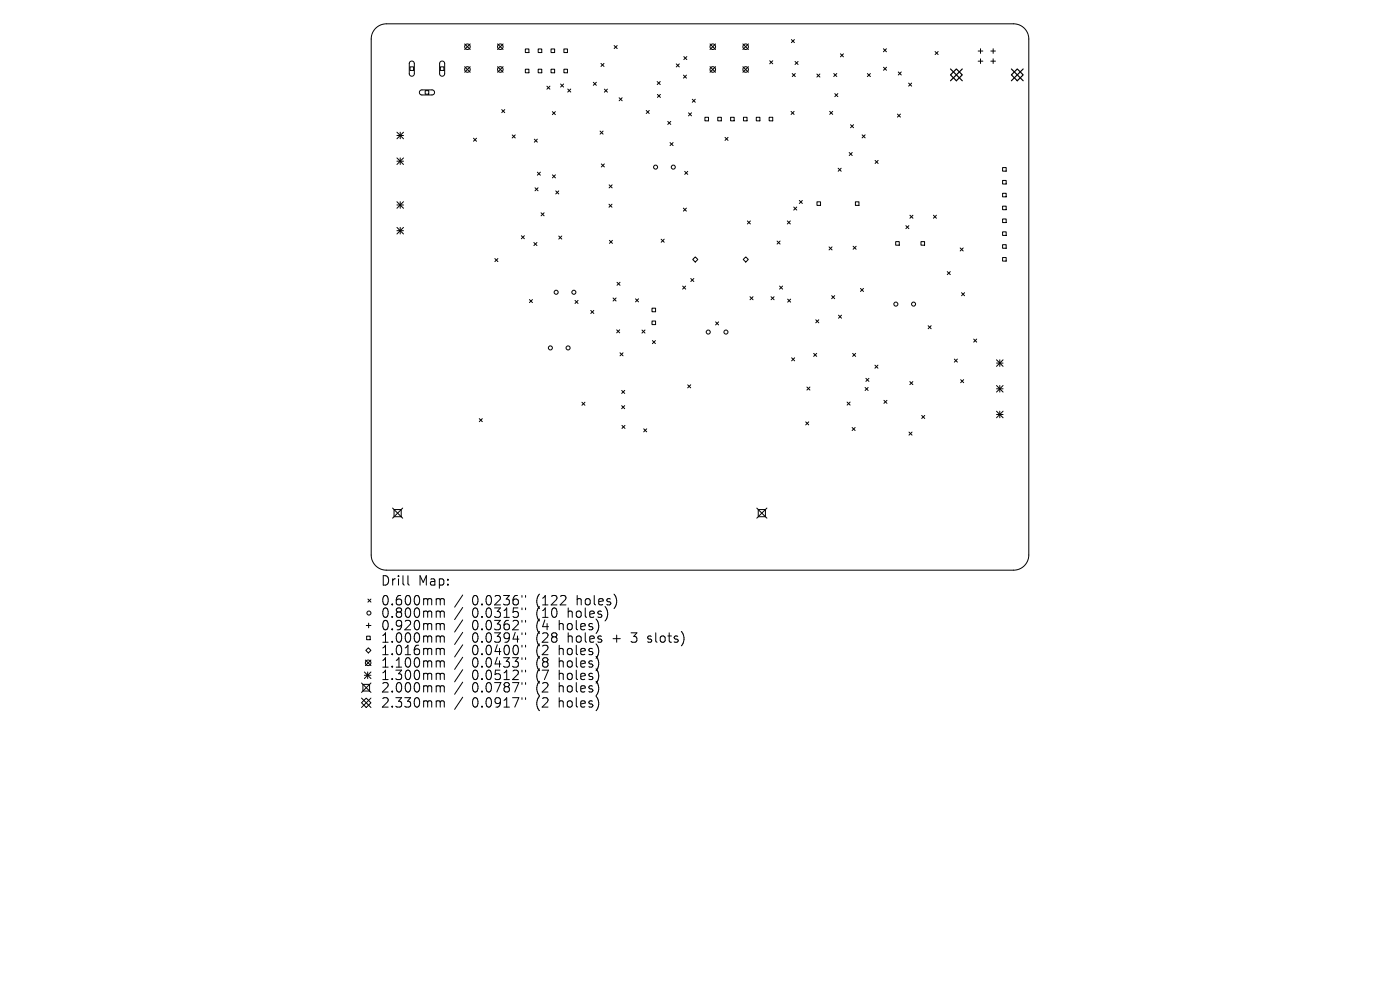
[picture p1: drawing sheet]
<svg xmlns="http://www.w3.org/2000/svg" width="297mm" height="210mm" viewBox="0 0 297 210" stroke-linecap="round" stroke-linejoin="round" font-family="sans-serif">
<defs><g id="words">
<g font-size="2.8">
<text x="80.7" y="124.5">Drill</text>
<text x="88.7" y="124.5">Map:</text>
<text x="80.7" y="128.7">0.600mm</text>
<text x="80.7" y="131.3">0.800mm</text>
<text x="100.1" y="128.7">0.0236&quot;</text>
<text x="100.1" y="131.3">0.0315&quot;</text>
<text x="113.9" y="128.7">(122</text>
<text x="113.9" y="131.3">(10</text>
<text x="120.7" y="131.3">holes)</text>
<text x="122.6" y="128.7">holes)</text>
<text x="80.7" y="134">0.920mm</text>
<text x="80.7" y="136.6">1.000mm</text>
<text x="100.1" y="134">0.0362&quot;</text>
<text x="100.1" y="136.6">0.0394&quot;</text>
<text x="113.9" y="134">(4</text>
<text x="113.9" y="136.6">(28</text>
<text x="118.8" y="134">holes)</text>
<text x="120.7" y="136.6">holes</text>
<text x="130.5" y="136.6">+</text>
<text x="134.7" y="136.6">3</text>
<text x="138.3" y="136.6">slots)</text>
<text x="80.7" y="139.3">1.016mm</text>
<text x="80.7" y="141.9">1.100mm</text>
<text x="100.1" y="139.3">0.0400&quot;</text>
<text x="100.1" y="141.9">0.0433&quot;</text>
<text x="113.9" y="139.3">(2</text>
<text x="113.9" y="141.9">(8</text>
<text x="118.8" y="139.3">holes)</text>
<text x="118.8" y="141.9">holes)</text>
<text x="80.7" y="144.5">1.300mm</text>
<text x="80.7" y="147.2">2.000mm</text>
<text x="100.1" y="144.5">0.0512&quot;</text>
<text x="100.1" y="147.2">0.0787&quot;</text>
<text x="113.9" y="144.5">(7</text>
<text x="113.9" y="147.2">(2</text>
<text x="118.8" y="144.5">holes)</text>
<text x="118.8" y="147.2">holes)</text>
<text x="80.7" y="150.4">2.330mm</text>
<text x="100.1" y="150.4">0.0917&quot;</text>
<text x="113.9" y="150.4">(2</text>
<text x="118.8" y="150.4">holes)</text>
</g>
</g></defs>
<g fill="none" stroke="#000" stroke-width=".21">
<path d="M79.8 5.9l.9-.6 1.3-.2h133a3.2 3.2 0 0 1 3.3 3.2v109.4a3.2 3.2 0 0 1-3.3 3.3h-133a3.2 3.2 0 0 1-3.3-3.3v-109.4l.2-1.1zM87 14.2h.7v.7h-.7zM87 13.1l.5-.1 .4 .4v2.3l-.4 .5-.4-.1-.3-.4v-2.3zM89.1 19.2l.4-.1h2.2l.4 .2 .1 .4-.5 .4h-2.3l-.4-.3zM90.2 19.2h.8v.8h-.8zM93.4 14.2h.8v.7h-.8zM93.4 13.1l.5-.1 .4 .4v2.3l-.4 .5-.4-.1-.2-.4v-2.3zM98.6 9.3l1.2 1.2M98.6 14.1l1.2 1.2M99.8 9.3l-1.2 1.2M99.8 14.1l-1.2 1.2M105.5 9.3l1.2 1.2"/>
<path d="M105.5 14.1l1.2 1.2M106.7 9.3l-1.2 1.2M106.7 14.1l-1.2 1.2M111.4 10.4h.8v.7h-.8zM111.4 14.7h.8v.7h-.8zM114.2 10.4h.7v.7h-.7zM114.2 14.7h.7v.7h-.7zM116 18.3l.7 .6M116.7 18.3l-.7 .6M116.9 10.4h.8v.7h-.8zM116.9 14.7h.8v.7h-.8zM118.9 17.8l.7 .7"/>
<path d="M119.6 17.8l-.7 .7M119.6 10.4h.8v.7h-.8zM119.6 14.7h.8v.7h-.8zM120.4 18.9l.7 .6M121.1 18.9l-.7 .6M125.9 17.5l.6 .6M126.5 17.5l-.6 .6M127.5 13.5l.6 .6M128.1 13.5l-.6 .6M128.2 18.9l.7 .6M128.9 18.9l-.7 .6M130.3 9.7l.6 .6"/>
<path d="M130.9 9.7l-.6 .6M139.4 17.3l.7 .6M140.1 17.3l-.7 .6M143.5 13.6l.6 .6M144.1 13.6l-.6 .6M145 15.9l.6 .7M145.1 12l.6 .6M145.6 15.9l-.6 .7M145.7 12l-.6 .6M150.6 9.3l1.2 1.2M150.6 14.1l1.2 1.2M151.8 9.3l-1.2 1.2"/>
<path d="M151.8 14.1l-1.2 1.2M157.6 9.3l1.2 1.2M157.6 14.1l1.2 1.2M158.8 9.3l-1.2 1.2M158.8 14.1l-1.2 1.2M163.3 12.9l.6 .6M163.9 12.9l-.6 .6M167.9 8.4l.6 .6M168.1 15.6l.6 .6M168.5 8.4l-.6 .6M168.7 13l.6 .7M168.7 15.6l-.6 .6"/>
<path d="M169.3 13l-.6 .7M173.3 15.7l.6 .6M173.9 15.7l-.6 .6M176.9 15.6l.6 .6M177.1 19.9l.6 .6M177.5 15.6l-.6 .6M177.7 19.9l-.6 .6M178.3 11.4l.6 .7M178.9 11.4l-.6 .7M184 15.6l.7 .6M184.7 15.6l-.7 .6M187.4 10.3l.7 .7"/>
<path d="M187.4 14.3l.7 .6M188.1 10.3l-.7 .7M188.1 14.3l-.7 .6M190.6 15.3l.6 .6M191.2 15.3l-.6 .6M192.8 17.6l.6 .7M193.4 17.6l-.6 .7M198.4 10.9l.6 .7M199 10.9l-.6 .7M207.5 10.8h1M207.5 13h1M208 10.3v1"/>
<path d="M208 12.5v1M210.2 10.8h1M210.2 13h1M210.7 10.3v1M210.7 12.5v1M84.2 28l1.4 1.4M84.2 28.7h1.4M84.2 33.5l1.4 1.4M84.2 34.2h1.4M84.9 28v1.4M84.9 33.5v1.4M85.6 28l-1.4 1.4"/>
<path d="M85.6 33.5l-1.4 1.4M100.5 29.3l.6 .7M101.1 29.3l-.6 .7M106.4 23.2l.7 .7M107.1 23.2l-.7 .7M108.7 28.6l.6 .7M109.3 28.6l-.6 .7M113.4 29.5l.6 .7M113.5 39.8l.6 .7M114 36.5l.6 .7M114 29.5l-.6 .7M114.1 39.8l-.6 .7"/>
<path d="M114.6 36.5l-.6 .7M117.2 23.7l.6 .6M117.2 37.1l.6 .6M117.8 23.7l-.6 .6M117.8 37.1l-.6 .6M127.3 27.8l.6 .7M127.6 34.8l.6 .6M127.9 27.8l-.6 .7M128.2 34.8l-.6 .6M129.2 39.2l.7 .7M129.9 39.2l-.7 .7M131.3 20.7l.7 .7"/>
<path d="M132 20.7l-.7 .7M137.1 23.4l.6 .7M137.7 23.4l-.6 .7M139.5 20l.6 .7M140.1 20l-.6 .7M141.7 25.8l.6 .6M142.1 30.2l.7 .7M142.3 25.8l-.6 .6M142.8 30.2l-.7 .7M145.3 36.3l.6 .7M145.9 36.3l-.6 .7M146.1 23.9l.6 .7"/>
<path d="M146.7 23.9l-.6 .7M146.9 21.1l.6 .6M147.5 21.1l-.6 .6M149.5 24.9h.8v.7h-.8zM152.3 24.9h.7v.7h-.7zM153.8 29.1l.7 .7M154.5 29.1l-.7 .7M155 24.9h.8v.7h-.8zM157.7 24.9h.8v.7h-.8zM160.4 24.9h.8v.7h-.8zM163.2 24.9h.7v.7h-.7zM167.8 23.6l.7 .7"/>
<path d="M168.5 23.6l-.7 .7M176 23.6l.7 .7M176.7 23.6l-.7 .7M177.8 35.7l.7 .6M178.5 35.7l-.7 .6M180.2 32.4l.6 .6M180.4 26.5l.7 .6M180.8 32.4l-.6 .6M181.1 26.5l-.7 .6M182.9 28.6l.6 .6M183.5 28.6l-.6 .6M185.7 34l.6 .7"/>
<path d="M186.3 34l-.6 .7M190.4 24.2l.6 .6M191 24.2l-.6 .6M212.7 35.6h.8v.7h-.8zM212.7 38.3h.8v.7h-.8zM84.2 42.8l1.4 1.4M84.2 43.5h1.4M84.2 48.2l1.4 1.4M84.2 48.9h1.4M84.9 42.8v1.4M84.9 48.2v1.4M85.6 42.8l-1.4 1.4"/>
<path d="M85.6 48.2l-1.4 1.4M105 54.8l.6 .7M105.6 54.8l-.6 .7M110.6 50l.6 .6M111.2 50l-.6 .6M113.3 51.4l.6 .7M113.9 51.4l-.6 .7M114.8 45.1l.6 .7M115.4 45.1l-.6 .7M117.9 40.5l.6 .6M118.5 50.1l.7 .6M118.5 40.5l-.6 .6"/>
<path d="M119.2 50.1l-.7 .6M129.2 43.3l.6 .7M129.3 51l.6 .6M129.8 43.3l-.6 .7M129.9 51l-.6 .6M130.9 59.9l.6 .6M131.5 59.9l-.6 .6M140.3 50.7l.6 .7M140.9 50.7l-.6 .7M145 44.1l.6 .7M145.6 44.1l-.6 .7M146.5 59.1l.7 .6"/>
<path d="M147 55l.5-.5 .5 .5-.5 .6zM147.2 59.1l-.7 .6M157.7 55l.5-.5 .6 .5-.6 .6zM158.5 46.9l.7 .6M159.2 46.9l-.7 .6M164.8 51.1l.7 .7M165.5 51.1l-.7 .7M167 46.9l.7 .6M167.7 46.9l-.7 .6M168.4 43.9l.6 .7M169 43.9l-.6 .7M169.6 42.5l.6 .7"/>
<path d="M170.2 42.5l-.6 .7M173.3 42.8h.8v.8h-.8zM175.9 52.4l.6 .6M176.5 52.4l-.6 .6M181 52.2l.6 .7M181.5 42.8h.7v.8h-.7zM181.6 52.2l-.6 .7M190 51.3h.8v.7h-.8zM192.2 47.9l.6 .6M192.8 47.9l-.6 .6M193 45.7l.7 .6M193.7 45.7l-.7 .6"/>
<path d="M195.4 51.3h.7v.7h-.7zM198 45.7l.7 .6M198.7 45.7l-.7 .6M201 57.6l.6 .7M201.6 57.6l-.6 .7M203.7 52.6l.6 .6M204.3 52.6l-.6 .6M212.7 41h.8v.8h-.8zM212.7 43.7h.8v.8h-.8zM212.7 46.5h.8v.7h-.8zM212.7 49.2h.8v.7h-.8zM212.7 51.9h.8v.8h-.8z"/>
<path d="M212.7 54.6h.8v.8h-.8zM112.3 63.5l.7 .7M113 63.5l-.7 .7M122 63.7l.6 .7M122.6 63.7l-.6 .7M125.3 65.9l.7 .6M126 65.9l-.7 .6M130.1 63.2l.6 .7M130.7 63.2l-.6 .7M130.8 70l.7 .6M131.5 70l-.7 .6M131.5 74.8l.7 .7"/>
<path d="M132.2 74.8l-.7 .7M134.8 63.4l.7 .6M135.5 63.4l-.7 .6M136.2 70l.6 .7M136.8 70l-.6 .7M138.3 65.4h.8v.7h-.8zM138.3 68.1h.8v.8h-.8zM138.4 72.2l.6 .7M139 72.2l-.6 .7M144.8 60.7l.7 .6M145.5 60.7l-.7 .6M151.8 68.3l.6 .6"/>
<path d="M152.4 68.3l-.6 .6M159.1 62.9l.7 .7M159.8 62.9l-.7 .7M163.6 62.9l.6 .7M164.2 62.9l-.6 .7M165.4 60.7l.6 .6M166 60.7l-.6 .6M167.1 63.5l.6 .6M167.7 63.5l-.6 .6M167.9 75.9l.7 .6M168.6 75.9l-.7 .6M172.6 75l.7 .6"/>
<path d="M173.1 67.8l.6 .7M173.3 75l-.7 .6M173.7 67.8l-.6 .7M176.4 62.7l.7 .7M177.1 62.7l-.7 .7M177.9 66.9l.6 .6M178.5 66.9l-.6 .6M180.9 75l.6 .6M181.5 75l-.6 .6M182.5 61.2l.7 .6M183.2 61.2l-.7 .6M185.6 77.5l.7 .6"/>
<path d="M186.3 77.5l-.7 .6M196.9 69.1l.6 .6M197.5 69.1l-.6 .6M202.5 76.2l.6 .6M203.1 76.2l-.6 .6M204 62.1l.6 .6M204.6 62.1l-.6 .6M206.6 71.9l.6 .7M207.2 71.9l-.6 .7M211.4 76.3l1.4 1.4M211.4 77h1.4M212.1 76.3v1.4"/>
<path d="M212.8 76.3l-1.4 1.4M101.7 88.8l.6 .7M102.3 88.8l-.6 .7M123.5 85.3l.6 .7M124.1 85.3l-.6 .7M131.9 86l.6 .7M131.9 82.8l.6 .7M131.9 90.2l.7 .7M132.5 86l-.6 .7M132.5 82.8l-.6 .7M132.6 90.2l-.7 .7M136.6 91l.6 .6"/>
<path d="M137.2 91l-.6 .6M145.9 81.6l.6 .7M146.5 81.6l-.6 .7M170.9 89.5l.7 .6M171.2 82.1l.6 .6M171.6 89.5l-.7 .6M171.8 82.1l-.6 .6M179.7 85.3l.6 .6M180.3 85.3l-.6 .6M180.8 90.7l.6 .6M181.4 90.7l-.6 .6M183.5 82.2l.7 .6"/>
<path d="M183.7 80.3l.6 .6M184.2 82.2l-.7 .6M184.3 80.3l-.6 .6M187.5 84.9l.7 .7M188.2 84.9l-.7 .7M192.8 91.7l.7 .6M193 80.9l.7 .7M193.5 91.7l-.7 .6M193.7 80.9l-.7 .7M195.5 88.1l.7 .7M196.2 88.1l-.7 .7M203.8 80.5l.6 .7"/>
<path d="M204.4 80.5l-.6 .7M211.4 81.8l1.4 1.4M211.4 82.5h1.4M211.4 87.2l1.4 1.4M211.4 87.9h1.4M212.1 81.8v1.4M212.1 87.2v1.4M212.8 81.8l-1.4 1.4M212.8 87.2l-1.4 1.4M83.3 107.8l2.1 2.1M83.6 108.1h1.5v1.5h-1.5zM85.4 107.8l-2.1 2.1"/>
<path d="M160.5 107.8l2.2 2.1M160.9 108.1h1.5v1.5h-1.5zM162.7 107.8l-2.2 2.1M77.7 132.7h1M77.8 134.9h.7v.8h-.7zM78.1 127.1l.6 .6M78.1 137.4l.6 .6-.6 .5-.5-.5zM78.2 132.2v1M78.7 127.1l-.6 .6M86.5 122.1v1.7l.3 .3M92.8 127l.5 .1 .1 .2M92.8 129.6h.3l.3 .3"/>
<path d="M92.8 132.3h.3l.3 .3M92.8 134.9h.3l.3 .3M92.8 137.5l.5 .1 .1 .2M93.4 127.3l.3-.3 .5 .1 .1 1.2M93.4 127.3v1M93.4 129.9v1.1M93.4 132.6v1M93.4 135.2v1M93.4 137.8v1.1M93.4 129.9l.3-.3 .5 .1 .1 1.3M93.4 132.6l.3-.3 .5 .1 .1 1.2M93.4 135.2l.3-.3 .5 .1 .1 1.2"/>
<path d="M93.4 137.8l.3-.3 .5 .1 .1 1.3M98.2 126.2l-1.8 2.6M98.2 128.9l-1.8 2.5M98.2 131.5l-1.8 2.6M98.2 134.1l-1.8 2.6M98.2 136.8l-1.8 2.6M98.2 139.4l-1.8 2.6M110.7 126.3v.4M110.7 129v.3M110.7 131.6v.4M110.7 134.2v.4M110.7 136.9v.4"/>
<path d="M110.7 139.5v.4M111.5 126.3v.4M111.5 129v.3M111.5 131.6v.4M111.5 134.2v.4M111.5 136.9v.4M111.5 139.5v.4M137.4 136.1l.2 .1M137.5 135v.5M76.7 149.1l1-1 1 1-1 1zM76.7 144.9l2 2M76.7 148.1l2 2"/>
<path d="M77 145.2h1.4v1.4h-1.4zM77.3 142.5l1.4 1.4M77.3 143.2h1.4M77.5 140l1.2 1.2M78 142.5v1.4M78.7 148.1l-2 2M78.7 140l-1.2 1.2M78.7 142.5l-1.4 1.4M78.7 144.9l-2 2M92.8 140.2l.5 .1 .1 .2M92.8 142.8h.3l.3 .3M92.8 145.5l.5 .1 .1 .2"/>
<path d="M92.8 148.7l.5 .1 .1 .2M93.4 140.5v1M93.4 143.1v1.1M93.4 145.8v1M93.4 149v1M93.4 140.5l.3-.3 .5 .1 .1 1.2M93.4 143.1l.3-.3 .5 .1 .1 1.3M93.4 145.8l.3-.3 .5 .1 .1 1.2M93.4 149l.3-.3 .5 .1 .1 1.2M98.2 142.1l-1.8 2.5M98.2 144.7l-1.8 2.6M98.2 147.9l-1.8 2.6"/>
<path d="M110.7 142.2v.3M110.7 144.8v.4M110.7 148v.4M111.5 142.2v.3M111.5 144.8v.4M111.5 148v.4"/>
<circle cx="99.2" cy="14.7" r=".59"/>
<circle cx="99.2" cy="9.9" r=".59"/>
<circle cx="106.1" cy="14.7" r=".59"/>
<circle cx="106.1" cy="9.9" r=".59"/>
<circle cx="151.2" cy="14.7" r=".59"/>
<circle cx="151.2" cy="9.9" r=".59"/>
<circle cx="158.2" cy="14.7" r=".59"/>
<circle cx="158.2" cy="9.9" r=".59"/>
<circle cx="139.1" cy="35.5" r=".43"/>
<circle cx="142.8" cy="35.5" r=".43"/>
<circle cx="116.8" cy="73.8" r=".43"/>
<circle cx="118" cy="62" r=".43"/>
<circle cx="120.5" cy="73.8" r=".43"/>
<circle cx="121.7" cy="62" r=".43"/>
<circle cx="150.2" cy="70.4" r=".43"/>
<circle cx="154" cy="70.4" r=".43"/>
<circle cx="190.1" cy="64.5" r=".43"/>
<circle cx="193.8" cy="64.5" r=".43"/>
<circle cx="78.3" cy="130" r=".43"/>
<circle cx="78.1" cy="140.6" r=".59"/>
</g>
<path d="M201.6 14.6l2.5 2.5M202.9 14.6l1.2 1.3-1.2 1.2-1.3-1.2zM204.1 14.6l-2.5 2.5M214.6 15.9l1.2-1.3 1.3 1.3-1.3 1.2zM214.6 14.6l2.5 2.5M217.1 14.6l-2.5 2.5" fill="none" stroke="#000" stroke-width=".25"/>
<use href="#words"/>
</svg>
